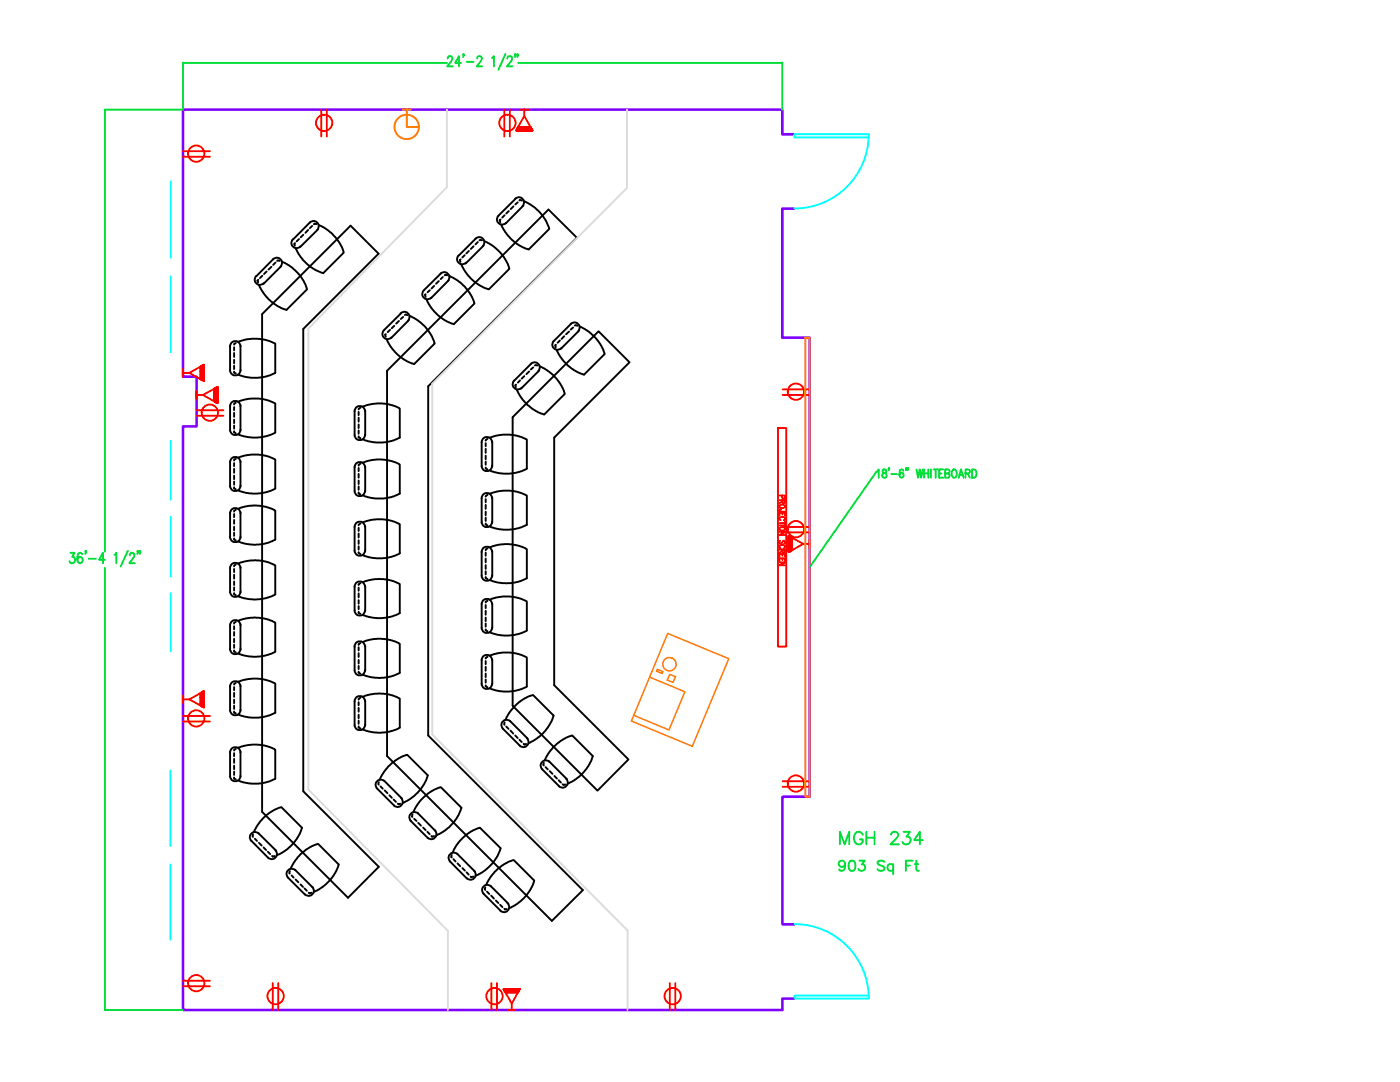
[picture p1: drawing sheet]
<svg xmlns="http://www.w3.org/2000/svg" width="279mm" height="216mm" viewBox="0 0 279 216" stroke-linecap="round" stroke-linejoin="round" font-family="sans-serif">
<!-- layer: _WALLS -->
<path d="M158.6 26.8h-2.5v-4.9h-119.6v53.3h2.7v9.9h-2.7v116.4h119.7v-2.3h2.4M158.6 41.6h-2.5v25.8h5.5v91.6h-5.4v25.4h2.4" fill="none" stroke="#7f00ff" stroke-width=".51"/>
<!-- layer: CLFUR -->
<g fill="none" stroke="#000" stroke-width=".38">
<path d="M102.8 39.7a1.04 1.04 0 0 1 1.5-.1 1.04 1.04 0 0 1 0 1.5M102.9 39.7l-3.4 3.3a1.04 1.04 0 0 0 0 1.5 1.04 1.04 0 0 0 1.5 0M103.7 39.9l.5 .1M103.8 39.9l-.1 .1M51.1 55.1a1.04 1.04 0 0 0 0 1.5 1.04 1.04 0 0 0 1.5-.1M51.5 55.8l-.1 .2 .1 .4M52.4 55l-.5 .5M53.2 54.2l-.5 .5M54.2 53.2l-.6 .6M54.5 51.8a1.04 1.04 0 0 1 1.5-.1 1.04 1.04 0 0 1 0 1.5M54.6 51.7l-3.4 3.4M55 52.4l-.5 .5"/>
<path d="M55.3 52.1l.1-.2 .4 .2M56.1 53.1l-3.5 3.6M56.3 52.2l1.8 1 1.4 1.4 1.1 1.5 .7 1.6-4.1 4.1-2-.8-1.5-1.2-1.2-1.4-.8-1.6M58.5 47.7a1.04 1.04 0 0 0 0 1.5 1.04 1.04 0 0 0 1.5 0M58.9 48.5l-.2 .2 .1 .4M59.7 47.7l-.5 .5M60.5 46.8l-.5 .6M61.5 45.9l-.6 .6M61.8 44.4a1.04 1.04 0 0 1 1.5 0 1.04 1.04 0 0 1 0 1.5M61.9 44.4l-3.4 3.4M62.3 45.1l-.5 .4M62.6 44.7l.2-.1 .3 .1"/>
<path d="M63.4 45.8l-3.5 3.5M63.6 44.9l1.8 1 1.6 1.5 1.1 1.7 .5 1.3-4.1 4.1-1.6-.6-1.5-1.1-1.4-1.5-1-1.8M70 45l5.6 5.6-15.1 15v92.3l15.1 15.1-6.1 6.1-17.2-17.1v-99.3zM84.9 58.7l-.1 .1 .1 .5M85.8 57.9l-.5 .4M86.6 57.1l-.5 .5M87.6 56.1l-.6 .5M87.9 54.6a1.04 1.04 0 0 1 1.5 0 1.04 1.04 0 0 1 0 1.5M88 54.6l-3.4 3.3a1.04 1.04 0 0 0 0 1.5 1.04 1.04 0 0 0 1.5 0M88.4 55.3l-.4 .4M88.8 54.9v-.1l.5 .1M89.5 56l-3.5 3.5"/>
<path d="M89.7 55.1l1.6 .8 1.5 1.4 1.3 1.8 .6 1.5-4.2 4.1-1.7-.8-1.3-.9-1.4-1.5-1-1.8M91.5 51a1.04 1.04 0 0 0 0 1.4 1.04 1.04 0 0 0 1.5 0M91.9 51.8l-.1 .1 .1 .4M92.7 50.9l-.4 .5M93.6 50.1l-.5 .5M94.5 49.1l-.5 .6M94.9 47.7a1.04 1.04 0 0 1 1.5-.1 1.04 1.04 0 0 1 0 1.5M94.9 47.6l-3.3 3.4M95.4 48.3l-.5 .5M95.7 47.9h.5M96.5 49l-3.6 3.6M96.7 48.1l1.9 1.1 1.3 1.3 1.1 1.6 .7 1.5-4.1 4.1-1.3-.4-1.7-1.1-1.4-1.4-1.1-2"/>
<path d="M99.9 43.8l-.2 .1 .2 .5M100.7 43l-.5 .4M101.5 42.1l-.5 .5M102.5 41.2l-.6 .5M103.3 40.4l-.4 .4M104.4 41l-3.5 3.6M104.6 40.2l1.9 1.1 1.3 1.1 1.2 1.7 .6 1.6-4.1 4.1-1.7-.7-1.6-1.2-1.4-1.6-.8-1.5M45.9 69.1v4.8a1.04 1.04 0 0 0 1.1 1 1.04 1.04 0 0 0 1-1.1M46.7 74.2v.1l.4 .2M46.7 69.3v.6M46.7 70.4v.8M46.7 71.8v.7"/>
<path d="M46.7 73v.6M47.1 68.4l-.4 .4M47.5 68.2l1.9-.5 2.1-.1 1.8 .3 1.6 .7v5.8l-1.6 .7-1.8 .3-2.1-.1-1.9-.6M48 69.1a1.04 1.04 0 0 0-1.1-1 1.04 1.04 0 0 0-1 1M48 69v5M76.6 65.9a1.04 1.04 0 0 0 0 1.5 1.04 1.04 0 0 0 1.5-.1M77 66.7l-.1 .1 .1 .4M77.2 74l32.3-32.2 5.6 5.6-29.6 29.7v69.7l30.8 30.8-6.2 6.2-32.9-32.9zM77.8 65.8l-.4 .5M78.7 65l-.5 .5M79.6 64l-.5 .6M79.9 62.6a1.04 1.04 0 0 1 1.5-.1 1.04 1.04 0 0 1 0 1.5"/>
<path d="M80 62.5l-3.4 3.4M80.5 63.2l-.5 .5M80.8 62.9h.5M81.6 63.9l-3.6 3.6M81.7 63l1.6 .9 1.6 1.4 1.2 1.7 .7 1.5-4.3 4.1-1.3-.5-1.8-1.2-1.5-1.8-.7-1.4M102.6 75.9a1.04 1.04 0 0 0 0 1.5 1.04 1.04 0 0 0 1.5 0M103 76.7l-.1 .2v.4M103.8 75.9l-.4 .5M104.6 75l-.5 .6M105.6 74.1l-.5 .6M105.9 72.6a1.04 1.04 0 0 1 1.5 0 1.04 1.04 0 0 1 0 1.5M106 72.6l-3.4 3.4"/>
<path d="M106.4 73.3l-.5 .4M106.8 72.9h.5M107.6 74l-3.6 3.5M107.7 73.1l1.8 1 1.6 1.5 1.2 1.7 .4 1.3-4.1 4.1-1.7-.7-1.6-1.2-1.3-1.5-.8-1.5M110.5 68a1.04 1.04 0 0 0 0 1.5 1.04 1.04 0 0 0 1.5 0M110.9 68.8l-.1 .1 .1 .4M111.7 67.9l-.4 .5M112.6 67.1l-.5 .5M113.6 66.2l-.6 .5M113.9 64.7a1.04 1.04 0 0 1 1.5-.1 1.04 1.04 0 0 1 0 1.5M113.9 64.6l-3.3 3.4M114.4 65.3l-.5 .5"/>
<path d="M114.7 65l.2-.1 .3 .1M115.5 66l-3.5 3.6M115.7 65.1l1.7 1 1.5 1.4 1.1 1.5 .7 1.6-4.2 4.1-1.7-.7-1.4-1-1.6-1.9-.7-1.3M45.9 81v4.8M45.9 92.2v4.8M46.7 97.2v.2l.4 .2M46.7 86v.3l.4 .2M46.7 81.2v.7M46.7 82.4v.8M46.7 83.7v.7M46.7 84.9v.6M46.7 92.4v.6"/>
<path d="M46.7 93.5v.8M46.7 94.9v.7M46.7 96.1v.6M47.1 91.6l-.3 .1-.1 .2M47.1 80.4l-.3 .1-.1 .2M47.5 91.3l1.9-.5 2.2-.1 2 .4 1.3 .6v5.8l-1.8 .7-1.7 .3-2.2-.1-1.7-.5M47.5 80.2l2.1-.6 2.1-.1 1.9 .4 1.3 .6v5.8l-1.8 .8-1.7 .2-1.8-.1-2.1-.5M48 96.9a1.04 1.04 0 0 1-1 1.1 1.04 1.04 0 0 1-1.1-1.1M48 85.7a1.04 1.04 0 0 1-1 1.1 1.04 1.04 0 0 1-1.1-1M48 92.2a1.04 1.04 0 0 0-1.1-1 1.04 1.04 0 0 0-1 1.1M48 81.1a1.04 1.04 0 0 0-1.1-1.1 1.04 1.04 0 0 0-1 1.1M48 80.9v5"/>
<path d="M48 92.1v5M70.8 82v4.8M70.8 93.2v4.8M71.6 98.2v.3l.4 .1M71.6 87.1v.2l.4 .1M71.6 82.2v.6M71.6 83.3v.8M71.6 84.7v.7M71.6 85.9v.7M71.6 93.4v.6M71.6 94.6v.7M71.6 95.9v.7"/>
<path d="M71.6 97.1v.6M72 92.5l-.4 .2v.2M72 81.4l-.4 .3M72.4 92.3l2-.5 1.8-.1 2.1 .3 1.5 .7v5.8l-1.3 .6-1.9 .4-2.7-.2-1.5-.5M72.4 81.1l2-.5 2-.1 1.9 .3 1.5 .7v5.8l-1.3 .6-2 .4h-2l-2.1-.6M72.8 97.9a1.04 1.04 0 0 1-1 1.1 1.04 1.04 0 0 1-1-1M72.8 86.7a1.04 1.04 0 0 1-1 1.1 1.04 1.04 0 0 1-1-1M72.8 93.2a1.04 1.04 0 0 0-1-1 1.04 1.04 0 0 0-1 1.1M72.8 82.1a1.04 1.04 0 0 0-1-1.1 1.04 1.04 0 0 0-1 1.1M72.9 81.9v5M72.9 93.1v5M96.1 88.2v4.8"/>
<path d="M96.1 99.4v4.8M96.9 93.3v.2l.4 .2M96.9 88.4v.7M96.9 89.6v.8M96.9 90.9v.7M96.9 92.1v.6M96.9 99.6v.6M97.3 87.6l-.4 .3M97.3 98.7l-.4 .4M97.7 87.4l1.9-.6 2.2-.1 1.7 .3 1.6 .7v5.9l-1.5 .6-1.9 .3-2.1-.1-1.8-.5M97.7 98.5l1.9-.5 2.2-.1 1.7 .3 1.6 .7v5.8l-1.6 .7-1.8 .3-2.1-.1-1.8-.5M98.2 92.9a1.04 1.04 0 0 1-1 1.1 1.04 1.04 0 0 1-1.1-1"/>
<path d="M98.2 88.2a1.04 1.04 0 0 0-1.1-1 1.04 1.04 0 0 0-1 1.1M98.2 99.4a1.04 1.04 0 0 0-1.1-1 1.04 1.04 0 0 0-1 1.1M98.2 88.1v5M98.2 99.3v5M102.3 83.3l17.2-17.2 6.1 6.2-15 15v49.4l14.8 14.8-6.2 6.3-16.9-17zM45.9 102.3v4.9M45.9 113.3v4.8M46.7 107.4v.2l.4 .3M46.7 118.3v.3l.4 .2M46.7 102.6v.6M46.7 103.7v.8M46.7 105.1v.7"/>
<path d="M46.7 106.3v.6M46.7 113.5v.7M46.7 114.7v.8M46.7 116v.7M46.7 117.2v.6M47.1 101.7l-.4 .2v.2M47.1 112.6l-.4 .2v.2M47.5 101.5l2-.5 1.8-.1 1.8 .2 1.8 .8v5.8l-2 .8-1.9 .2-1.9-.2-1.6-.4M47.5 112.5l1.9-.6 1.6-.1 1.9 .2 2 .8v5.8l-1.8 .8-1.8 .2-1.7-.1-2.1-.5M48 107.1a1.04 1.04 0 0 1-1 1.1 1.04 1.04 0 0 1-1.1-1.1M48 118a1.04 1.04 0 0 1-1 1.1 1.04 1.04 0 0 1-1.1-1M48 102.4a1.04 1.04 0 0 0-1.1-1 1.04 1.04 0 0 0-1 1.1"/>
<path d="M48 113.4a1.04 1.04 0 0 0-1.1-1.1 1.04 1.04 0 0 0-1 1.1M48 102.3v5M48 113.2v5M70.8 105.1v4.8M70.8 117v4.8M71.6 110.2v.1l.4 .3M71.6 105.3v.6M71.6 106.5v.8M71.6 107.8v.7M71.6 109v.7M71.6 117.2v.7M71.6 118.4v.8"/>
<path d="M71.6 119.7v.8M72 116.4l-.4 .2v.1M72 104.5l-.4 .3M72.4 116.2l1.4-.5 2-.2 2.2 .3 1.8 .7v5.8l-1.5 .7-2.1 .3h-1.8l-2-.6M72.4 104.3l1.9-.6 2.1-.1 1.7 .3 1.7 .7-.1 5.9-1.6 .6-1.7 .3-2.1-.1-1.9-.5M72.8 109.8a1.04 1.04 0 0 1-1 1.1 1.04 1.04 0 0 1-1-1M72.8 117.1a1.04 1.04 0 0 0-1-1.1 1.04 1.04 0 0 0-1 1.1M72.8 105.1a1.04 1.04 0 0 0-1-1 1.04 1.04 0 0 0-1 1.1M72.9 105v5M72.9 116.9v5M96.1 110.1v4.8M96.9 104.5v.1l.4 .2"/>
<path d="M96.9 115.1v.2l.4 .3M96.9 100.7v.8M96.9 102.1v.7M96.9 103.3v.7M96.9 110.3v.6M96.9 111.4v.8M96.9 112.8v.7M96.9 114v.6M97.3 119.9l-.4 .1v.2M97.3 109.4l-.4 .2v.2M97.7 119.7l1.9-.6 2.2-.1 2 .4 1.3 .6v5.9l-1.5 .6-2 .3-2.2-.1-1.6-.5M97.7 109.2l2-.5 1.9-.1 1.7 .2 1.8 .8v5.8l-1.7 .7-2.2 .3-1.9-.2-1.5-.4"/>
<path d="M98.2 104.1a1.04 1.04 0 0 1-1 1.1 1.04 1.04 0 0 1-1.1-1.1M98.2 114.8a1.04 1.04 0 0 1-1 1.1 1.04 1.04 0 0 1-1.1-1.1M98.2 110.1a1.04 1.04 0 0 0-1.1-1 1.04 1.04 0 0 0-1 1.1M98.2 110v5M45.9 136.9v4.8a1.04 1.04 0 0 0 1.1 1 1.04 1.04 0 0 0 1-1.1M45.9 124.7v4.8M46.7 129.8v.2l.4 .2M46.7 125v.6M46.7 126.1v.8M46.7 127.5v.7M46.7 128.6v.7M46.7 137.1v.6"/>
<path d="M46.7 138.2v.9M46.7 139.6v.7M47.1 124.1l-.4 .2v.1M47.1 136.3l-.4 .3M47.5 123.9l1.6-.5 1.9-.2 1.9 .2 2 .8v5.8l-1.4 .7-2.2 .3h-1.7l-2.1-.6M47.5 136l2-.5 2-.1 1.9 .3 1.5 .7v5.8l-1.6 .7-1.7 .3h-2l-2.1-.6M48 129.4a1.04 1.04 0 0 1-1 1.1 1.04 1.04 0 0 1-1.1-1M48 124.8a1.04 1.04 0 0 0-1.1-1.1 1.04 1.04 0 0 0-1 1.1M48 137a1.04 1.04 0 0 0-1.1-1.1 1.04 1.04 0 0 0-1 1.1M48 124.6v5.1M48 136.8v5M70.8 128.9v4.9"/>
<path d="M70.8 139.9v4.8M71.6 134v.2l.4 .2M71.6 122.1v.2l.4 .2M71.6 120.9v.7M71.6 129.1v.7M71.6 130.3v.8M71.6 131.7v.7M71.6 132.9v.6M72 128.3l-.4 .2v.2M72 139.2l-.4 .2v.2M72.4 128.1l2-.6h1.7l2.2 .3 1.5 .7v5.8l-1.8 .7-2.1 .3-2-.2-1.5-.5M72.4 139.1l1.5-.6 2-.1 1.8 .2 2.1 .8v5.8l-1.8 .7-1.9 .3-1.7-.1-2-.5"/>
<path d="M72.8 133.7a1.04 1.04 0 0 1-1 1.1 1.04 1.04 0 0 1-1-1.1M72.8 121.7a1.04 1.04 0 0 1-1 1.1 1.04 1.04 0 0 1-1-1M72.8 129a1.04 1.04 0 0 0-1-1 1.04 1.04 0 0 0-1 1M72.8 139.9a1.04 1.04 0 0 0-1-1 1.04 1.04 0 0 0-1 1.1M72.9 128.8v5.1M72.9 139.8v5M96.1 120.5v4.8M96.1 131.7v4.8M96.9 125.6v.2l.4 .2M96.9 136.8v.1l.4 .2M96.9 120.7v.7M96.9 121.9v.8"/>
<path d="M96.9 123.2v.7M96.9 124.4v.6M96.9 131.9v.6M96.9 133v.8M96.9 134.4v.7M96.9 135.6v.6M97.3 131l-.4 .4M97.7 130.8l1.9-.5 2.2-.1 1.7 .3 1.6 .7v5.9l-1.5 .6-1.9 .3-2.1-.1-1.8-.5M98.2 125.2a1.04 1.04 0 0 1-1 1.1 1.04 1.04 0 0 1-1.1-1M98.2 136.4a1.04 1.04 0 0 1-1 1.1 1.04 1.04 0 0 1-1.1-1.1M98.2 120.5a1.04 1.04 0 0 0-1.1-1 1.04 1.04 0 0 0-1 1.1M98.2 131.7a1.04 1.04 0 0 0-1.1-1 1.04 1.04 0 0 0-1 1.1"/>
<path d="M98.2 120.4v5M98.2 131.6v5M45.9 150.1v4.8a1.04 1.04 0 0 0 1.1 1 1.04 1.04 0 0 0 1-1.1M46.7 142v.2l.4 .2M46.7 155.1v.2l.4 .2M46.7 140.8v.7M46.7 150.3v.6M46.7 151.4v.8M46.7 152.8v.7M46.7 154v.6M47.1 149.4l-.4 .4M47.5 149.2l2-.5 1.9-.1 1.7 .2 1.8 .8v5.8l-1.3 .6-2 .4-2-.1-2.1-.6"/>
<path d="M48 150.1a1.04 1.04 0 0 0-1.1-1 1.04 1.04 0 0 0-1 1.1M48 150v5M71.6 144.9v.2l.4 .3M71.6 140.1v.6M71.6 141.3v.7M71.6 142.6v.7M71.6 143.8v.6M72.8 144.6a1.04 1.04 0 0 1-1 1.1 1.04 1.04 0 0 1-1-1M75.3 157.3l3.3 3.4M75.6 156.1v.5M75.8 155.6l.9-1.7 1.5-1.6 1.8-1.2 1.3-.5 4.1 4.1-.7 1.7-1.3 1.7-1.5 1.3-1.5 .8M75.9 156.9l.5 .5"/>
<path d="M76.7 155.8l3.5 3.5M76.7 155.9a1.04 1.04 0 0 0-1.4 0 1.04 1.04 0 0 0 0 1.5M76.8 157.7l.5 .6M77.7 158.7l.5 .5M78.6 159.5l.4 .5M80 159.2a1.04 1.04 0 0 1 .1 1.5 1.04 1.04 0 0 1-1.5 0M100.4 145.4l3.3 3.4a1.04 1.04 0 0 0 1.5 0 1.04 1.04 0 0 0-.1-1.5M100.7 144.1v.5M100.9 143.7l1.1-1.9 1.2-1.4 1.5-1.1 1.7-.6 4.1 4.1-.5 1.2-1.1 1.7-1.4 1.4-2 1.2M101 145l.5 .4M101.8 143.8l3.5 3.6M101.8 143.9a1.04 1.04 0 0 0-1.4 0 1.04 1.04 0 0 0 0 1.5"/>
<path d="M101.9 145.8l.5 .6M102.8 146.8l.5 .5M103.7 147.6l.4 .5M104.5 148.4l.1 .2 .4-.2M108.2 153.5l3.3 3.4a1.04 1.04 0 0 0 1.5-.1 1.04 1.04 0 0 0 0-1.4M108.5 152.2l-.1 .4 .1 .1M108.7 151.8l1-1.9 1.5-1.5 1.7-1.2 1.3-.4 4.1 4.1-.8 1.9-1.2 1.5-1.4 1.2-1.5 .9M108.9 153.1l.4 .4M109.6 151.9l3.5 3.6M109.7 152a1.04 1.04 0 0 0-1.5 0 1.04 1.04 0 0 0 0 1.5M109.7 153.9l.6 .5M110.6 154.8l.6 .5"/>
<path d="M111.5 155.7l.5 .5M112.3 156.5l.2 .1 .3-.1M50.2 167.8l3.3 3.4M50.5 166.5v.5M50.7 166.1l.8-1.6 1.4-1.6 1.8-1.3 1.5-.5 4.1 4.1-.8 1.7-1.1 1.5-1.6 1.5-1.5 .7M50.9 167.4l.4 .4M51.5 166.2l3.6 3.5M51.6 166.3a1.04 1.04 0 0 0-1.5 0 1.04 1.04 0 0 0 .1 1.5M51.7 168.2l.5 .5M52.6 169.1l.5 .5M53.5 170l.4 .4M54.3 170.8l.1 .1 .4-.1"/>
<path d="M54.9 169.6a1.04 1.04 0 0 1 .1 1.5 1.04 1.04 0 0 1-1.5 0M57.5 175.1l3.4 3.4M57.9 173.8l-.1 .5M58 173.4l1-1.8 1.1-1.3 1.7-1.2 1.7-.7 4.1 4.2-.9 1.9-.9 1.2-1.3 1.2-1.9 1.1M58.2 174.7l.4 .4M58.9 173.6l3.5 3.5M59 173.7a1.04 1.04 0 0 0-1.5 0 1.04 1.04 0 0 0 0 1.4M59 175.5l.5 .6M60 176.5l.5 .5M60.8 177.3l.4 .4M61.6 178.1l.2 .2 .4-.2M62.3 177a1.04 1.04 0 0 1 .1 1.4 1.04 1.04 0 0 1-1.5 0"/>
<path d="M79.4 160.3l.1 .2 .4-.1M81.9 163.8l3.5 3.4M82.3 162.5l-.1 .4 .1 .1M82.5 162.1l.8-1.6 1.4-1.6 1.8-1.3 1.5-.5 4.1 4.1-.6 1.5-1.1 1.6-1.6 1.5-1.7 .9M82.7 163.4l.4 .4M83.4 162.2l3.5 3.6M83.5 164.2l.5 .5M83.5 162.4a1.04 1.04 0 0 0-1.5 0 1.04 1.04 0 0 0 0 1.4M84.4 165.1l.5 .5M85.3 166l.5 .4M86.1 166.8l.1 .1 .4-.1M86.8 165.6a1.04 1.04 0 0 1 0 1.5 1.04 1.04 0 0 1-1.5 0"/>
<path d="M89.8 171.9l3.4 3.4M90.2 170.6l-.2 .4 .2 .1M90.3 170.2l.8-1.6 1.5-1.7 1.4-1 1.7-.7 4.2 4-.6 1.6-1.1 1.6-1.5 1.4-1.8 .9M90.5 171.4l.4 .5M91.2 170.3l3.5 3.5M91.3 172.3l.5 .5M91.3 170.4a1.04 1.04 0 0 0-1.5 0 1.04 1.04 0 0 0 .1 1.5M92.3 173.2l.5 .5M93.1 174.1l.4 .4M93.9 174.9l.2 .1 .4-.1M94.6 173.7a1.04 1.04 0 0 1 .1 1.5 1.04 1.04 0 0 1-1.5 0M96.5 178.3l3.4 3.4"/>
<path d="M96.8 177.1v.5M97 176.6l1-1.7 1.5-1.6 1.8-1.3 1.2-.4 4.1 4.1-.7 1.7-1.2 1.7-1.5 1.3-1.5 .8M97.2 177.9l.4 .5M97.9 176.8l3.6 3.5M98 176.9a1.04 1.04 0 0 0-1.5 0 1.04 1.04 0 0 0 .1 1.5M98 178.7l.6 .6M99 179.7l.5 .5M99.8 180.5l.5 .5M100.7 181.3l.1 .2 .4-.1M101.3 180.2a1.04 1.04 0 0 1 0 1.5 1.04 1.04 0 0 1-1.4 0"/>
</g>
<!-- layer: STAIRS -->
<path d="M89.2 21.9v15.5l-27.7 28.2v92l27.9 28.1v15.8M125.1 21.9v15.6l-38.8 39.1v69.9l39 39.2v15.8" fill="none" stroke="#dbdbdb" stroke-width=".38"/>
<!-- layer: _DOOR_WIND -->
<path d="M34.1 36.2v15.2M173.4 26.8h-14.8v.6h14.8M173.4 26.8a14.8 14.8 0 0 1-14.9 14.8M34.1 55.1v15.2M34.1 88v11.7M34.1 103.1v11.9M34.1 118.3v11.7M34 153.7v15.1M34 172.5v15M158.5 184.4a14.8 14.8 0 0 1 14.9 14.8M173.4 198.7h-14.8v.5h14.8" fill="none" stroke="#0ff" stroke-width=".38"/>
<!-- layer: _MISC_FIXED -->
<g fill="none" stroke="#ff7f00" stroke-width=".3">
<path d="M129.7 135.1l7 2.9-3.2 7.7-7-3M131.2 133.5l1.1 .5-.1 .4-1.2-.5zM133.3 126.4l12.1 5-7.2 17.5-12.2-5zM133.7 134.6l1.1 .4-.5 1.2-1.1-.5z"/>
<circle cx="133.6" cy="132.5" r="1.33"/>
</g>
<g fill="none" stroke="#ff7f00" stroke-width=".38">
<path d="M80.3 21.8h1.7M81.2 21.8v3.5h2.4"/>
<circle cx="81.2" cy="25.3" r="2.43"/>
</g>
<!-- layer: ELECT -->
<g fill="none" stroke="#f00" stroke-width=".38">
<path d="M36.5 139.6h1.3M40 139.4l.7 .7-.7-.7M40 139.6l.7 .7-.7-.6M40 139.9l.7 .7-.7-.7M40 139.2l.7 .7M40 139.3l.7 .7M40 139.5l.7 .7M40 139.6l.7 .6M40 139.6l.7 .7M40 139.8l.7 .6M40 139.8l.7 .7M36.5 142.9h5.4"/>
<path d="M36.5 144h5.4M40 140.2l.7 .6-.7-.6M40 140.4l.7 .7-.7-.7M40 140l.7 .7M40 140.1l.7 .7M40 140.4l.7 .6M40 140.5l.6 .6M40 140.6l.5 .5M40 140.7l.4 .3M40.1 140.9l-.1-.2 .2 .2M40.7 140.1l-.7-.6 .7 .7M40.7 140.4l-.7-.7 .7 .7"/>
<path d="M40.7 140.6l-.7-.6 .7 .7M40.7 140.9l-.7-.7 .7 .7M40.7 141.1l-.7-.6 .7 .7M40.7 141l-.7-.7 .7 .7M156.2 155.9h5.4M156.2 157h5.4M36.5 195.7h5.4M36.5 196.8h5.4M54.4 196.2v5.3M55.5 196.2v5.3M98.1 196.2v5.3M99.2 196.2v5.3"/>
<path d="M100.5 197.3v.1M100.7 197.7l.4-.4-.4 .4M100.7 197.3l-.2 .1M100.7 197.3l-.1 .2M100.8 197.9l.5-.6-.5 .6M100.8 197.3l-.2 .2M100.9 197.3l-.3 .3M100.9 197.3l-.2 .3 .3-.3M101 198l.6-.7-.6 .7M101 197.3l-.3 .4M101.1 197.3l-.4 .5M101.2 197.3l-.4 .6 .5-.6"/>
<path d="M101.3 198l.8-.7-.7 .7M101.4 197.3l-.6 .6 .6-.6M101.5 198l.6-.7-.6 .7M101.5 197.3l-.7 .7M101.6 197.3l-.7 .7-.4-.7h3.2l-1.6 3-1.2-2.3h2.5M101.7 197.3l-.7 .7 .7-.7M101.7 198l.7-.7-.6 .7M101.8 197.3l-.7 .7M101.8 197.3l-.6 .7M101.8 198l.8-.7-.7 .7M101.9 197.3l-.6 .7 .7-.7M102 198l.6-.7-.6 .7"/>
<path d="M102.1 197.3l-.7 .7M102.2 197.3l-.7 .7 .7-.7M102.2 198l.7-.7-.6 .7M102.3 197.3l-.7 .7M102.4 197.3l-.6 .7 .7-.7M102.5 198l.7-.7-.7 .7M102.7 197.3l-.6 .7 .6-.7M102.7 198l.7-.7-.6 .7M102.8 197.3l-.7 .7M102.9 197.3l-.8 .7M102.9 197.3l-.6 .7 .7-.7M103 198l.7-.7-.7 .7"/>
<path d="M103.1 197.3l-.8 .7M103.1 197.3l-.7 .7M103.2 197.3l-.6 .7 .6-.7M103.3 197.3l-.7 .7M103.4 197.3l-.7 .7M103.4 197.3l-.6 .7 .7-.7M103.4 197.9v.1M103.5 197.9l-.2 .1M103.5 197.3l-.6 .7 .7-.7M103.5 197.8l-.2 .2M103.6 197.6l-.4 .4M103.7 197.5l-.5 .5"/>
<path d="M103.7 197.4l-.6 .6M133.7 196.2v5.3M134.8 196.2v5.3M101.3 201.5h1.6M102.1 200.3v1.2"/>
<circle cx="39.2" cy="143.3" r="1.63"/>
<circle cx="158.8" cy="156.3" r="1.63"/>
<circle cx="39.2" cy="196.2" r="1.63"/>
<circle cx="55" cy="198.8" r="1.63"/>
<circle cx="98.7" cy="198.8" r="1.63"/>
<circle cx="134.2" cy="198.8" r="1.63"/>
</g>
<circle cx="40" cy="140.8" r=".19" fill="#f00"/>
<g fill="none" stroke="#f00" stroke-width=".38">
<path d="M36.5 73.6v1.6M36.5 74.4h1.3M39.2 78.8h1.3M40 74.2l.7 .7-.7-.6M40 74.5l.7 .7-.7-.6M40 74.8l.7 .7-.7-.7M40 75l.7 .7-.7-.6M40 75.3l.7 .7-.7-.7M40 73.1l.7-.3v3.2l-2.9-1.6 2.2-1.3 .1 2.6M40 74l.7 .7-.7-.7M40 73.7l.7 .7-.7-.6M40 73.5l.7 .7-.7-.7"/>
<path d="M40 73.2l.7 .7-.7-.6M40 74.2l.7 .7M40 74.3l.7 .7M40 74.4l.7 .7M40 74.5l.7 .6M40 74.5l.7 .7M40 74.7l.7 .6M40 74.7l.7 .7M40 74.9l.7 .7M40 75l.7 .7M40 75.4l.5 .5M40 75.5l.4 .3"/>
<path d="M40 75.6l.3 .2M40 73.9l.7 .7M40 73.6l.7 .8M40 73.6l.7 .7M40 73.4l.7 .7-.7-.7M40 73.3l.7 .7M40 73.2l.7 .7M40.1 73.1l.6 .5-.5-.5M40.2 73.1l.5 .5M40.3 73l.4 .4-.4-.4M40.3 73l.4 .3M40.4 72.9l.3 .4"/>
<path d="M40.5 72.9l.2 .2-.2-.2M40.6 72.8l.1 .1M40.6 76l-.6-.6 .7 .6M40.7 72.8v.1M40.7 72.8h.1M40.7 75l-.7-.6 .7 .6M40.7 75.3l-.7-.7 .7 .7M40.7 75.5l-.7-.6 .7 .7M40.7 75.8l-.7-.7 .7 .7M40.7 74.5l-.7-.7 .7 .7M40.7 74.2l-.7-.6 .7 .6M40.7 73.9l-.7-.6 .7 .7"/>
<path d="M40.7 73.8l-.7-.7 .7 .7M40.7 73.7l-.6-.6 .6 .6M40.7 73.5l-.5-.4 .5 .5M40.7 73.4l-.5-.4 .5 .5M40.7 73.2l-.3-.3 .3 .3M40.7 73.1l-.2-.2 .2 .2M40.7 73l-.2-.2 .2 .2M40.7 74.7l-.7-.6 .7 .7M40.7 75.8l-.7-.6 .7 .7M42.7 78.6l.7 .6-.7-.6M42.7 78.8l.7 .7-.7-.6M42.7 79.1l.7 .6-.7-.6"/>
<path d="M42.7 79.3l.7 .7-.7-.6M42.7 79.6l.7 .6-.7-.6M42.7 78.5l.7 .7M42.7 78.7l.7 .7M42.7 78.8l.7 .6M42.7 78.9l.7 .7M42.7 79l.7 .7-.7-.7M42.7 79.2l.7 .7M42.7 79.2l.7 .8M42.7 79.4l.7 .8M42.7 79.5l.7 .7M42.7 79.7l.7 .6"/>
<path d="M42.7 79.7l.7 .8M42.7 79.8l.6 .6M42.7 79.9l.6 .5M42.7 80l.2 .2M43.4 79.3l-.7-.7 .7 .7M43.4 79.5l-.7-.6 .7 .7M43.4 79.8l-.7-.7 .7 .7M42.7 80l.1 .1M43 80.2l-.3-.2 .4 .3M43.4 80l-.7-.6 .7 .7M43.4 80.3l-.7-.6 .7 .7M36.5 138.8v1.5"/>
<path d="M40 139.1l.7 .7-.7-.7M40 138.8l.7 .7-.7-.6M40 138.6l.7 .7-.7-.7M40 138.3l.7 .7-.7-.6M40 138.3l.7-.4v3.3l-2.9-1.6 2.2-1.3v2.5M40 139.1l.7 .6M40 139l.7 .7M40 138.8l.7 .7M40 138.7l.7 .7M40 138.5l.7 .7-.7-.7M40 138.5l.7 .6M40.1 138.2l.6 .8"/>
<path d="M40.2 138.2l.5 .6-.5-.6M40.2 138.2l.5 .5M40.3 138.1l.4 .4-.4-.4M40.3 138.2l.4 .3M40.4 138.1l.3 .4M40.4 138.1l.3 .3M40.5 138l.2 .3M40.5 138l.2 .2M40.7 138v.1M40.7 137.9v.1M40.7 139.6l-.7-.7 .7 .7M40.7 139.3l-.7-.6 .7 .6"/>
<path d="M40.7 139.1l-.7-.7 .7 .7M40.7 138.8l-.6-.6 .6 .6M40.7 138.6l-.5-.4 .5 .4M40.7 138.3l-.3-.2 .3 .3M40.7 139.8l-.7-.6 .7 .7"/>
</g>
<circle cx="42.7" cy="80.1" r=".19" fill="#f00"/>
<g fill="none" stroke="#f00" stroke-width=".38">
<path d="M36.5 30.2h5.4M36.5 31.3h5.4M64.1 21.9v5.3M65.2 21.9v5.3M100.7 21.9v5.3M101.8 21.9v5.3M103.1 26l.6-.6-.7 .7M103.2 26.1l.7-.7-.6 .7M103.3 25.5l2.6-.1-1.3-2.3-1.6 3h3.3M103.4 25.4l-.1 .2M103.5 26.1l.7-.7-.7 .7M103.5 25.4l-.3 .3"/>
<path d="M103.6 25.4l-.4 .4M103.6 25.4l-.5 .5M103.7 25.4l-.6 .7 .6-.7M103.7 26.1l.7-.7-.6 .7M103.8 25.4l-.6 .7 .7-.7M103.9 21.9h1.5M104 25.4l-.7 .7 .7-.7M104.1 25.4l-.7 .7M104.1 26.1l.7-.7-.6 .7M104.2 25.4l-.6 .7M104.3 26.1l.6-.7-.6 .7M104.4 25.4l-.7 .7"/>
<path d="M104.5 25.4l-.7 .7 .7-.7M104.6 25.4l-.7 .7M104.6 25.4l-.6 .7M104.6 21.9v1.2M104.7 25.4l-.6 .7 .7-.7M104.8 26.1l.7-.7-.7 .7M104.9 25.4l-.7 .7M104.9 26.1l.7-.7-.6 .7M105 25.4l-.7 .7M105 25.4l-.6 .7 .7-.7M105.1 26.1l.6-.7-.6 .7M105.1 25.4l-.7 .7"/>
<path d="M105.2 25.4l-.6 .7M105.2 26.1l.7-.7 .3 .7M105.3 25.4l-.7 .7 .7-.7M105.4 25.4l-.7 .7M105.5 25.4l-.6 .7 .7-.7M105.6 26.1l.4-.5-.3 .5M105.8 25.4l-.7 .7 .7-.7M105.8 26.1l.3-.3-.2 .3M105.9 25.4l-.7 .7M105.9 25.5l-.5 .6M105.9 25.4l-.6 .7M106 25.5l-.6 .6"/>
<path d="M106 25.6l-.5 .5M106 25.6l-.4 .5M106.1 26.1l.1-.2-.1 .2M106.1 25.7l-.4 .4M106.1 25.8l-.2 .3M106.1 25.7l-.3 .4M106.2 25.9l-.2 .2M106.2 26v.1v-.1M106.2 26v.1M39.2 78v1.6M42.7 78.3l.7 .6M42.7 78l.7 .7-.7-.6"/>
<path d="M42.7 77.9l.7 .6M42.7 77.8l.7 .7-.7-.7M42.7 78.4l.7 .7-.7-.6M42.7 78.2l.7 .7M42.7 78l.7 .7M42.7 77.7l.7 .6M42.8 77.5l.6 .7-.6-.7M42.8 77.5l.6 .6M43 77.4l.4 .4M43.1 77.4l.3 .4M43.1 77.3l.3 .3M43.2 77.3l.2 .2"/>
<path d="M43.4 79l-.7-.6 .7 .7M43.4 78.8l-.7-.7 .7 .7M43.4 78.3l-.7-.7 .7 .7M43.4 77.9l-.5-.4 .5 .5-.5-.5 .5 .5M43.4 77.5l-.2-.2 .2 .3M43.4 77.4l-.1-.1 .1 .2M43.4 77.3h.1M43.4 77.2l-.7 .4 .7 .6M43.4 77.2v3.3l-2.9-1.7 2.2-1.2v2.5M43.4 78.4l-.7-.6 .7 .6M156.2 77.7h5.4M156.2 78.8h5.4"/>
<path d="M39.2 81.9h5.4M39.2 83h5.4M156.2 105.1h5.4M156.2 106.2h5.4M157.4 108.1l.7 .6M157.4 108l.7 .6M157.4 107.7l.7 .6M157.4 107.5l.7 .6M157.4 107.4l.7 .7-.7-.7M157.4 107.1l.7 .7-.7-.6M157.4 106.9l.7 .7-.6-.6M157.4 108.4l.7 .7-.7-.6"/>
<path d="M157.4 108.7l.7 .7-.7-.7M157.4 109l.7 .6-.7-.6M157.4 109.1l.7 .7-.7-.6M157.4 109.2l.6 .6-.6-.5M157.4 109.4l.5 .5-.5-.5M157.4 109.5l.4 .4-.4-.4M157.4 109.7l.3 .3-.3-.2M157.4 109.9l.2 .2M157.4 110l.1 .1-.1-.1M157.4 110.1h.1M157.4 108.1l.7 .8-.7-.7M157.4 108.1l.7 .7"/>
<path d="M157.4 107.8l.7 .7M157.4 107.7l.7 .7M157.4 107.6l.7 .6M157.4 107.3l.7 .7M157.4 107l.7 .8M157.4 107l.7 .7M157.4 108.3l.7 .7M157.4 108.4l.7 .7M157.4 108.6l.7 .7-.7-.6M157.4 108.8l.7 .7M157.4 108.9l.7 .7M157.4 109.1l.7 .7"/>
<path d="M157.4 109.2l.6 .6M157.4 109.6l.4 .4M157.4 109.6l.3 .4M157.4 109.8l.2 .2M157.4 110.1v.1M157.6 107l.5 .5M157.8 109.9l-.4-.4 .4 .5M157.8 107.1l.3 .3M157.9 107.2l.2 .1v2.5l2.2-1.3-2.9-1.6v3.3l.7-.4M158 107.2l.1 .1M158.1 108.4l-.7-.6 .7 .6M158.1 107.9l-.7-.7 .7 .7"/>
<path d="M158.1 107.6l-.7-.6 .7 .6M158.1 108.9l-.7-.6 .7 .7M158.1 109.2l-.7-.7 .7 .7M158.1 109.4l-.7-.6 .7 .7M158.1 109.7l-.7-.7 .7 .7M160.3 108.5h1.3M161.6 107.8v1.5"/>
<circle cx="39.2" cy="30.7" r="1.63"/>
<circle cx="64.7" cy="24.5" r="1.63"/>
<circle cx="101.3" cy="24.5" r="1.63"/>
<circle cx="158.8" cy="78.2" r="1.63"/>
<circle cx="41.9" cy="82.3" r="1.63"/>
<circle cx="158.8" cy="105.6" r="1.63"/>
</g>
<!-- layer: _AV_ELEC -->
<g fill="none" stroke="#f00" stroke-width=".38">
<path d="M155.3 85.4h1.6v43.6h-1.6zM155.6 98.9h1.1l-.1 .5h-.4l-.1-.5M155.6 99.8h1.1l-.1 .6-.4-.1v-.5M155.6 102.9v-.6h1.1v.6M155.6 106.1h1.1l-1.1 .7h1.1M155.6 109.7h1.1l-.1 .5h-.4v-.5M155.6 111.1v-.5h1.1v.5M155.6 112v-.6h1.1v.6M155.6 112.2h1.1l-1.1 .6h1.1M155.6 104.4h1.1M155.6 104.8h1.1M155.6 100.9a.56 .56 0 0 1 .6-.3 .56 .56 0 0 1 .4 .6 .56 .56 0 0 1-.6 .2 .56 .56 0 0 1-.4-.5z"/>
<path d="M155.6 105.4a.56 .56 0 0 1 .6-.3 .56 .56 0 0 1 .4 .6 .56 .56 0 0 1-.6 .2 .56 .56 0 0 1-.4-.5zM155.7 107.9l-.1 .2 .1 .4 .3-.1 .3-.5 .3 .1 .1 .3-.2 .2M155.8 103.8a.33 .33 0 0 1-.2-.4 .33 .33 0 0 1 .4-.2h.2a.33 .33 0 0 1 .5 .2 .33 .33 0 0 1-.3 .4M155.8 109.4a.35 .35 0 0 1-.2-.4 .35 .35 0 0 1 .4-.3h.2a.35 .35 0 0 1 .5 .3 .35 .35 0 0 1-.3 .4M155.9 101.6l-.3 .1v.4h1.1M156.2 100.1l-.6 .3M156.2 102.3v.4M156.2 110.6v.3M156.2 111.4v.3M156.2 110l-.6 .3M156.7 104v.7"/>
</g>
<!-- layer: _MISC_FIXED -->
<path d="M160.7 67.4h.9v91.6h-.9z" fill="none" stroke="#ff7f00" stroke-width=".38"/>
<!-- layer: _DIMS -->
<g fill="none" stroke="#00dd37" stroke-width=".38">
<path d="M36.5 12.5v9.4M36.6 12.6h52.6M89.4 11.7l.2-.5 .6 .2a.72 .72 0 0 1-.2 .9l-.7 .9h1.1M92 12.6h-1.2l.8-1.4v2M92.6 10.9h-.2l.1-.1 .1 .1-.2 .5M93.1 12.3h1.4M95.2 11.7l.1-.3 .2-.2 .6 .2a.72 .72 0 0 1-.2 .9l-.7 .9h1.1M98.2 11.6l.4-.4v2M100.9 10.8l-1.4 3.1M101.2 11.7l.1-.3 .3-.2 .5 .2v.6l-.9 1.2h1.1M102.9 10.9h-.2l.1-.1 .1 .1-.2 .5M103.4 10.9l-.1 .1v-.2l.1 .3-.2 .3"/>
<path d="M103.4 12.6h52.6M156.1 12.5v9.4M20.9 21.9h15.6M20.9 22v88.1M175 94.2h-.1l-13.3 18.9M175.1 94l.3-.3v1.6M176.2 93.8l-.1 .3 .2 .2a.52 .52 0 0 1 .6 .5 .52 .52 0 0 1-.5 .5 .53 .53 0 0 1-.3-.6 .53 .53 0 0 1 .6-.4l.1-.1a.33 .33 0 0 0-.2-.5zM177.4 93.5h-.1h.1l-.1 .3M177.9 94.6h1.1M180.3 93.9l-.4-.2a.99 .99 0 0 0 0 1.6 .48 .48 0 0 0 .5-.7 .48 .48 0 0 0-.8-.1l-.1 .3M180.9 93.5h-.1h.1l-.1 .3M181.3 93.5h-.2h.2l-.2 .3"/>
<path d="M182.9 93.7l.3 1.6 .3-1.6 .3 1.6 .4-1.6M184.4 93.7v1.6M184.4 94.5h.9M185.3 93.7v1.6M185.8 93.7v1.6M186.3 93.7h.9M186.7 93.7v1.6M187.4 94.5h.5M188.2 93.7h-.8v1.6h.8M188.6 94.5l.8-.1 .1-.3-.1-.3-.8-.1v1.6l.8-.1 .1-.4-.1-.3h-.2M190.2 93.8l.1-.1a.85 .85 0 0 1 .7 .8 .85 .85 0 0 1-.7 .8 1.09 1.09 0 0 1-.1-1.5zM191.3 95.3l.5-1.6 .5 1.6"/>
<path d="M191.5 94.8h.6M192.7 94.5l.7-.1 .2-.3-.2-.3-.7-.1v1.6M193.1 94.5l.5 .8M194 93.7a.88 .88 0 0 1 .9 .5 .88 .88 0 0 1-.3 1l-.6 .1zM14 110.3h.9l-.5 .8a.64 .64 0 0 1 .6 .7 .64 .64 0 0 1-.7 .6l-.3-.1-.1-.3M16.4 110.6l-.5-.3a1.48 1.48 0 0 0-.2 2 .59 .59 0 0 0 .8-.6 .59 .59 0 0 0-.8-.5l-.3 .5M17.2 110l-.1 .1-.1-.1h.2l-.2 .5M17.7 111.5h1.4M20.9 111.7h-1.1l.8-1.4v2.1M20.9 113.3v88.2M22.8 110.7l.4-.4v2.1M25.5 109.9l-1.4 3.2"/>
<path d="M25.9 110.8l.3-.5h.3l.2 .2a.72 .72 0 0 1-.1 .9l-.8 1h1.1M27.5 110v.1l-.1-.1h.1l-.1 .5M28 110l-.1 .1-.1-.1h.2l-.2 .5M167.6 168.5v-2.5l1 2.5 .9-2.5v2.5M168.6 172.4a.64 .64 0 0 1-.9 .5 .64 .64 0 0 1-.2-1 .64 .64 0 0 1 1.1 .1 1.97 1.97 0 0 1-.3 1.7 .59 .59 0 0 1-.8-.2M169.7 171.8a.69 .69 0 0 1 .9 .3 1.77 1.77 0 0 1-.2 1.6 .68 .68 0 0 1-1-.3 1.73 1.73 0 0 1 .3-1.6zM171.5 171.7h1.1l-.6 .8a.66 .66 0 0 1 .7 .8 .66 .66 0 0 1-.9 .5l-.5-.4M172.2 166.6a.92 .92 0 0 0-1.1-.6 .92 .92 0 0 0-.7 .9 1.1 1.1 0 0 0 .3 1.2 1.1 1.1 0 0 0 1.2 .2l.3-.4v-.4h-.6M172.9 166v2.5M172.9 167.2h1.6M174.5 166v2.5M176.5 172a1.03 1.03 0 0 0-1.4 0l.2 .5 1 .4 .2 .6a.93 .93 0 0 1-1.4 0"/>
<path d="M177.8 166.6l.2-.4 .3-.2a.79 .79 0 0 1 1 .4v.3l-.4 .6-1.2 1.2h1.7M178.3 172.7a.64 .64 0 0 0-1-.1 .64 .64 0 0 0 0 1 .64 .64 0 0 0 1-.1M178.3 172.4v2M180.3 166h1.3l-.7 .9a.79 .79 0 0 1 .8 1 .79 .79 0 0 1-1 .6l-.4-.2-.2-.3M180.8 172.7h.8M182.1 171.7h-1.3v2.1M182.6 172.4h.6M182.9 171.7v1.7l.1 .3 .4 .1M184.2 167.6h-1.8l1.2-1.6v2.5M20.9 201.5h15.6"/>
</g>
</svg>
